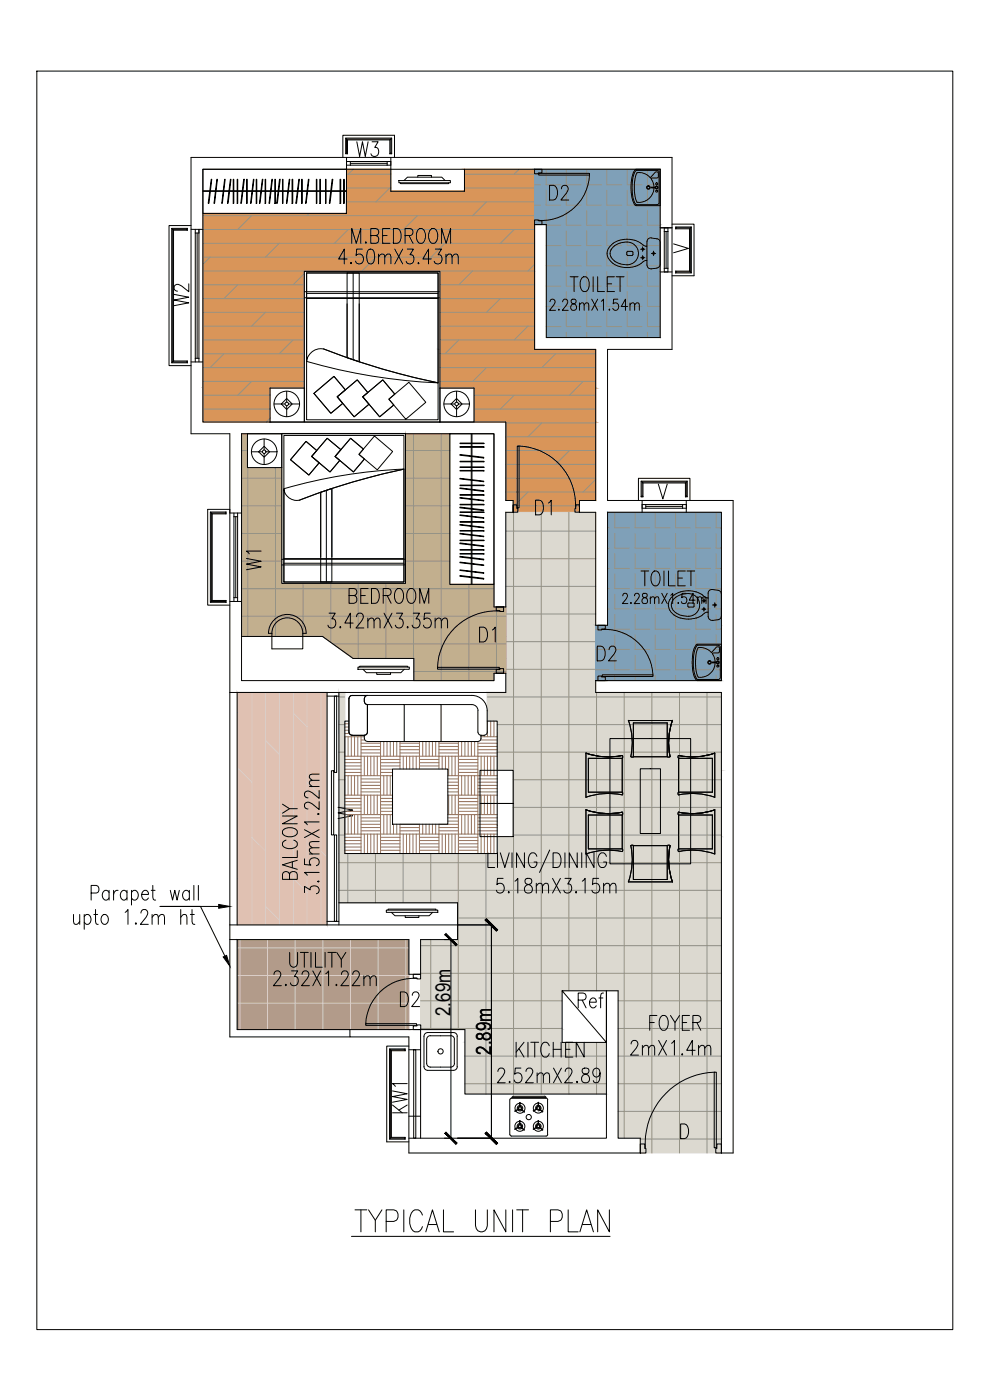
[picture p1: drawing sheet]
<svg xmlns="http://www.w3.org/2000/svg" width="297mm" height="420mm" viewBox="0 0 297 420" stroke-linecap="round" stroke-linejoin="round" font-family="sans-serif">
<defs><g id="words">
<g font-size="8.4">
<text x="105.8" y="48.3">W3</text>
<text x="163.7" y="61.4">D2</text>
<text x="100.5" y="80.4">4.50mX3.43m</text>
<text x="169.7" y="88.9">TOILET</text>
<text x="79.4" y="172.2" transform="rotate(-90 79.4 172.2)">W1</text>
<text x="191.2" y="177.1">TOILET</text>
<text x="103.4" y="182.4">BEDROOM</text>
<text x="97" y="189.8">3.42mX3.35m</text>
<text x="142.5" y="194">D1</text>
<text x="177.8" y="199.7">D2</text>
<text x="96.7" y="269.5" transform="rotate(-90 96.7 269.5)">3.15mX1.22m</text>
<text x="80.8" y="297">2.32X1.22m</text>
<text x="118.9" y="303.4">D2</text>
<text x="172.2" y="303.7">Ref</text>
<text x="193.7" y="310.4">FOYER</text>
<text x="153.5" y="318.6">KITCHEN</text>
<text x="148.2" y="326.3">2.52mX2.89</text>
<text x="123.1" y="335.1" transform="rotate(-90 123.1 335.1)">KW1</text>
</g>
<g font-size="7.9">
<text x="104.4" y="74.1">M.BEDROOM</text>
<text x="57.5" y="93.1" transform="rotate(-90 57.5 93.1)">W2</text>
<text x="159.5" y="155.6">D1</text>
<text x="90" y="265.3" transform="rotate(-90 90 265.3)">BALCONY</text>
<text x="147.8" y="269.2">5.18mX3.15m</text>
<text x="188" y="317.9">2mX1.4m</text>
</g>
<text font-size="7.1" fill="#8f6e61" x="100.2" y="246.9">W</text>
<g font-size="6.6">
<text x="163.7" y="94.2">2.28mX1.54m</text>
<text x="185.6" y="182.4">2.28mX1.54m</text>
</g>
<g font-size="6.2">
<text x="200.7" y="77.3">V</text>
<text x="135.2" y="304.9" transform="rotate(-90 135.2 304.9)">2.69m</text>
<text x="147.4" y="316.5" transform="rotate(-90 147.4 316.5)">2.89m</text>
</g>
</g></defs>
<!-- layer: P-LINE -->
<g fill="#d99559" stroke="#d99559" stroke-width=".3">
<path d="M60.9 64.1h43.1z"/>
<path d="M81 116.5h10.3z"/>
<path d="M132 116.5h46.7z"/>
<path d="M154 150.2h19.9v3.5z"/>
<path d="M104 50.8l13.3 6.6v-6.6zM104 50.8l13.3 6.6h-13.3z"/>
<path d="M139.4 50.8l21 6.6v-6.6zM139.4 50.8l21 6.6h-21z"/>
<path d="M104 57.4h35.4zM104 57.4h35.4z"/>
<path d="M104 57.4l56.4 6.7v-6.7zM104 57.4l56.4 6.7h-56.4z"/>
<path d="M60.9 64.1l99.5 17.3v-17.3zM60.9 64.1l99.5 17.3h-99.5z"/>
<path d="M91.3 81.4h69.1zM91.3 81.4h69.1z"/>
<path d="M132 81.4l28.4 23.5v-23.5zM132 81.4l28.4 23.5h-28.4z"/>
<path d="M60.9 81.4l30.4 35.1v-35.1zM60.9 81.4l30.4 35.1h-30.4z"/>
<path d="M60.9 116.5h20.1zM60.9 116.5h20.1z"/>
<path d="M132 104.9l46.7 11.6v-11.6zM132 104.9l46.7 11.6h-46.7zM132 116.5h46.7z"/>
<path d="M142.2 116.5l36.5 10.2v-10.2zM142.2 116.5l36.5 10.2h-36.5z"/>
<path d="M60.9 116.5l20.1 10.2v-10.2zM60.9 116.5l20.1 10.2h-20.1z"/>
<path d="M151.8 126.7l26.9 23.5v-23.5zM151.8 126.7l26.9 23.5h-26.9z"/>
<path d="M154 150.2v3.5h19.9zM154 153.7h19.9z"/>
</g>
<g fill="none" stroke="#949284" stroke-width=".3">
<path d="M104 52.3h13.3M104 56.4h13.3M106 50.8l-1.5 1.5M116.9 56.4l-4.1 4.2M139.4 52.3h21M139.4 56.4h21M155.7 50.8l-1.4 1.5M160.4 55.5h1.8M163.8 51v4.5M169.9 51v4.5M176 51v4.5h4.4M176 57.1v4.5h4.4"/>
<path d="M182.1 51v4.5h4.4M182.1 57.1v4.5h4.4M188.2 51v4.5h4.4M188.2 57.1v4.5h4.4M194.3 51v4.5h3.8M194.3 57.1v4.5h3.8M60.9 64.7h99.5M60.9 68.9h99.5M60.9 73h99.5M60.9 77.2h99.5M63 77.2l-2.1 2.1M75.5 64.7l-4.2 4.2"/>
<path d="M83.8 73l-4.2 4.2M92.7 64.1l-.6 .6M104 60.6h56.4M104.5 68.9l-4.2 4.1M125.2 64.7l-4.1 4.2M146 60.6l-4.2 4.1M154.3 68.9l-4.2 4.1M160.4 79.3l-2 2M160.4 61.6h1.8M163.8 63.2v4.2M163.9 67.6h4.4M163.9 73.7h4.4"/>
<path d="M163.9 79.8h4.4M169.9 63.2v4.4h4.5M169.9 69.3v4.4h4.5M169.9 75.4v4.4M176 63.2v4.4h4.4M176 69.3v4.4h4.4M176 75.4v4.4M182.1 63.2v4.4h4.4M182.1 69.3v4.4h4.4M182.1 75.4v4.4M188.2 63.2v4.4h4.4M188.2 69.3v4.4h4.4"/>
<path d="M188.2 75.4v4.4h4.4M194.3 63.2v4.4h3.8M194.3 69.3v4.4h3.8M194.3 75.4v4.4h3.8M60.9 81.3h99.5M60.9 85.5h30.4M60.9 89.6h30.4M60.9 93.7h30.4M60.9 97.9h30.4M71.3 85.5l-4.1 4.1M79.6 93.7l-4.1 4.2M91.3 82.1l-3.4 3.4"/>
<path d="M92.1 81.3l-.2 .1M132 85.5h28.4M132 89.6h28.4M132 93.7h28.4M132 97.9h28.4M141.8 81.3l-4.1 4.2M150.1 89.6l-4.1 4.1M158.4 97.9l-4.1 4.1M163.9 85.9h4.4M163.9 98h4.4M169.9 93.6v4.4h4.5M169.9 99.7v1.6"/>
<path d="M176 93.6v4.4h4.4M176 99.7v1.6M182.1 93.6v4.4h4.4M182.1 99.7v1.6M188.2 85.9h4.4M188.2 93.6v4.4h4.4M188.2 99.7v1.6M194.3 81.4v4.5h3.8M194.3 91.9h3.8M194.3 93.6v4.4h3.8M194.3 99.7v1.6M60.9 102h30.4"/>
<path d="M60.9 106.2h30.4M60.9 110.3h30.4M60.9 114.5h30.4M60.9 118.6h20.1M67.2 106.2l-4.2 4.1M75.5 114.5l-4.2 4.1M87.9 102l-4.1 4.2M132 102h28.4M132 106.2h46.7M132 110.3h46.7M132 114.5h46.7M137.7 102l-4.2 4.2"/>
<path d="M142.2 118.6h36.5M146 110.3l-4.2 4.2M154.3 118.6l-4.2 4.2M166.7 106.2l-4.1 4.1M175 114.5l-4.1 4.1M60.9 122.8h20.1M72.5 130.2h1.8v10.1h10.2v35.1h37.2v-45.2h13.3v45.2h13.2v6.8h3.6v19.9h-3.6v2.2h-24v-6.7h-18.2l-9.2-6.6h-24.3zM72.5 135.2h1.8M81 125.5l-1.1 1.2M121.7 135.2h13.3M124.1 130.2v67.4M132.4 130.2v74.1"/>
<path d="M142.2 122.8h36.5M151.8 126.9h26.9M151.8 131.1h26.9M151.8 135.2h26.9M151.8 139.4h26.9M162.6 126.9l-4.2 4.2M170.9 135.2l-4.2 4.2M72.5 143.5h12M72.5 151.8h12M74.3 140.3v50.7M82.6 140.3v50.7M121.7 143.5h13.3"/>
<path d="M121.7 151.8h13.3M151.8 143.5h26.9M151.8 147.7h26.9M151.8 159.4h26.9M154 151.8h19.9M154.1 153.8v174.5M158.4 147.7l-4.1 4.1M162.4 153.8v174.5M170.7 153.8v143.5M178.7 143.9l-3.7 3.8M182.3 158.4h.5M184.4 154v4.4h4.4"/>
<path d="M190.5 154v4.4h4.4M196.6 154v4.4h4.4M202.7 154v4.4h4.4M208.8 154v4.4h4.4M214.8 154v4.4h1.7M72.5 176.7h75.7M72.5 160.1h12M72.5 168.4h12M90.9 175.4v15.6M99.2 175.4v17.3M107.5 175.4v22.2M115.8 175.4v22.2"/>
<path d="M121.7 160.1h13.3M121.7 168.4h13.3M140.7 175.4v28.9M151.8 167.7h26.9M151.8 176h26.9M182.3 164.5h.5M182.3 170.6h.5M182.3 176.7h.5M184.4 160.1v4.4h4.4M184.4 166.2v4.4h4.4M184.4 172.3v4.4M190.5 160.1v4.4h4.4"/>
<path d="M190.5 166.2v4.4M196.6 160.1v4.4h4.4M196.6 166.2v4.4M202.7 160.1v4.4h4.4M202.7 166.2v4.4M208.8 160.1v4.4h4.4M208.8 166.2v4.4h4.4M214.8 160.1v4.4h1.7M214.8 166.2v4.4h1.7M214.8 172.3v4.4h1.7M72.5 185h79.3M99.9 193.3h51.9"/>
<path d="M149 182.2v19.9M151.8 184.3h26.9M151.8 192.6h26.9M178.7 188.8h4.1M182.3 182.8h.5M184.4 184.4v4.4h4.4M184.4 194.9h4.4M190.5 184.4v4.4h4.4M190.5 190.5v4.4h4.4M190.5 196.6v4.4h4.4M196.6 184.4v4.4h4.4M196.6 190.5v4.4h4.4"/>
<path d="M196.6 196.6v4.4h4.4M202.7 184.4v4.4h4.4M202.7 190.5v4.4h4.4M202.7 196.6v4.4h4.4M208.8 184.4v4.4h4.4M208.8 190.5v4.4h4.4M208.8 196.6v4.4h4.4M214.8 182.8h1.7M214.8 184.4v4.4h1.7M214.8 190.5v4.4h1.7M214.8 196.6v4.4h1.7M101.7 209.2h1.8"/>
<path d="M101.7 217.5h1.8M124.2 201.5h27.6M146.2 209.2h70.3M149.2 217.5h67.3M151.8 200.9h26.9M179 207.8v89.5M184.4 201h4.4M184.4 202.6v1.7M187.3 207.8v133.8M190.5 202.6v1.7M195.6 207.8v138.2M196.6 202.6v1.7"/>
<path d="M202.7 202.6v1.7M203.9 207.8v138.2M208.8 202.6v1.7M212.1 207.8v138.2M214.8 202.6v1.7M101.7 225.7h1.8M101.7 234h1.8M149.1 225.7h67.4M154 234h62.5M101.7 250.6h1.8M101.7 258.9h114.8M104.4 256.2v14.7"/>
<path d="M112.6 256.2v14.7M120.9 256.2v14.7M129.2 256.2v14.7M137.5 256.2v52.8M145.8 256.2v72.1M154 242.3h62.5M154 250.6h62.5M101.7 267.2h114.8M137.3 275.5h79.2M126.2 283.8h90.3M126.2 292.1h90.3M129.2 282v27"/>
<path d="M126.2 300.4h42.5M126.2 308.7h42.5M139.5 316.9h42.4M170.7 312.8v15.5M179 312.8v15.5M185.5 300.4h31M185.5 308.7h31M185.5 316.9h31M139.5 325.2h42.4M185.5 325.2h31M185.5 333.5h31M192.1 341.8h24.4"/>
</g>
<g fill="#dcd9d0" stroke="#dcd9d0" stroke-width=".3">
<path d="M101.7 270.9h114.8z"/>
<path d="M126.2 309h13.3z"/>
<path d="M151.8 153.8l26.9 54v-54zM151.8 153.8l26.9 54h-26.9z"/>
<path d="M146.2 207.8l70.3 8.6v-8.6zM146.2 207.8l70.3 8.6h-70.3z"/>
<path d="M101.7 207.8l1.8 8.6v-8.6zM101.7 207.8l1.8 8.6h-1.8z"/>
<path d="M149.2 216.4l67.3 14.8v-14.8zM149.2 216.4l67.3 14.8h-67.5z"/>
<path d="M154 231.2l62.5 19.9v-19.9zM154 231.2l62.5 19.9h-62.5z"/>
<path d="M149.2 251.1l67.3 5.1v-5.1zM149.2 251.1l67.3 5.1h-67.3z"/>
<path d="M101.7 216.4l1.8 39.8v-39.8zM101.7 216.4l1.8 39.8h-1.8z"/>
<path d="M101.7 256.2l114.8 14.7v-14.7zM101.7 256.2l114.8 14.7h-114.8zM101.7 270.9h114.8z"/>
<path d="M137.3 270.9l79.2 11.1v-11.1zM137.3 270.9l79.2 11.1h-79.2z"/>
<path d="M126.2 282l90.3 10.4v-10.4zM126.2 282l90.3 10.4h-90.3z"/>
<path d="M126.2 292.4l90.3 4.9v-4.9zM126.2 292.4l90.3 4.9h-90.3z"/>
<path d="M126.2 297.3l42.5 11.7v-11.7zM126.2 297.3l42.5 11.7h-42.5z"/>
<path d="M139.5 309h29.2zM139.5 309h29.2z"/>
<path d="M139.5 309l29.2 3.8v-3.8zM139.5 309l29.2 3.8h-29.2z"/>
<path d="M139.5 312.8l42.4 15.5v-15.5zM139.5 312.8l42.4 15.5h-42.4z"/>
<path d="M185.5 297.3l31 44.3v-44.3zM185.5 297.3l31 44.3h-31z"/>
<path d="M192.1 341.6l24.4 4.4v-4.4zM192.1 341.6l24.4 4.4h-24.4z"/>
</g>
<path d="M71.2 282l51.5 27v-27zM71.2 282l51.5 27h-51.5z" fill="#b29b8a" stroke="#b29b8a" stroke-width=".3"/>
<path d="M71.2 284.5h51.5M71.2 292.8h51.5M72 282v27M80.3 282v27M88.6 282v27M96.9 282v27M105.2 282v27M113.5 282v27M121.8 282v27M71.2 301.1h51.5" fill="none" stroke="#d9cec9" stroke-width=".3"/>
<g fill="#7fa0b8" stroke="#7fa0b8" stroke-width=".3">
<path d="M182.3 153.8h34.2z"/>
<path d="M160.4 50.8h37.7z"/>
<path d="M160.4 67.4h37.7z"/>
<path d="M182.3 153.8l34.2 33.9v-33.9zM182.3 153.8l34.2 33.9h-34.2z"/>
<path d="M178.7 187.7l37.8 16.6v-16.6zM178.7 187.7l37.8 16.6h-37.8z"/>
<path d="M160.4 50.8l37.7 16.6v-16.6zM160.4 50.8l37.7 16.6h-37.7zM160.4 67.4h37.7z"/>
<path d="M163.9 67.4l34.2 33.9v-33.9zM163.9 67.4l34.2 33.9h-34.2z"/>
</g>
<path d="M71.2 207.8l26.9 69.8v-69.8zM71.2 207.8l26.9 69.8h-26.9z" fill="#e0c1b2" stroke="#e0c1b2" stroke-width=".3"/>
<g fill="none" stroke="#dcccc7" stroke-width=".3">
<path d="M71.2 213.7l.2 .3M71.4 207.8v69.8M75.6 207.8v69.8M79.7 207.8v69.8M83.9 207.8v69.8M88 207.8v69.8M88 214l4.2 4.1M92.2 207.8v69.8M96.3 207.8v69.8M71.4 230.6l4.2 4.1M79.7 222.3l4.2 4.1M75.6 251.3l4.1 4.1"/>
<path d="M71.2 263.5l.2 .2M79.7 272l4.2 4.2"/>
</g>
<g fill="#c2af8e" stroke="#c2af8e" stroke-width=".3">
<path d="M72.5 130.2h1.8z"/>
<path d="M121.7 130.2h13.3z"/>
<path d="M74.3 140.3h10.2z"/>
<path d="M106 197.6h18.2z"/>
<path d="M72.5 130.2l1.8 10.1v-10.1zM72.5 130.2l1.8 10.1h-1.8zM72.5 140.3h1.8zM72.5 140.3h1.8z"/>
<path d="M121.7 130.2l13.3 45.2v-45.2zM121.7 130.2l13.3 45.2h-13.3z"/>
<path d="M121.7 175.4h26.5zM121.7 175.4h26.5z"/>
<path d="M72.5 140.3l12 35.1v-35.1zM72.5 140.3l12 35.1h-12z"/>
<path d="M121.7 175.4h26.5zM84.5 175.4h63.7z"/>
<path d="M72.5 175.4h12zM72.5 175.4h12z"/>
<path d="M72.5 175.4l75.7 6.8v-6.8zM72.5 175.4l75.7 6.8h-75.7z"/>
<path d="M72.5 182.2l79.3 8.8v-8.8zM72.5 182.2l79.3 8.8h-79.3z"/>
<path d="M96.8 191l55 6.6v-6.6zM96.8 191l55 6.6h-45.8z"/>
<path d="M124.2 197.6l27.6 4.5v-4.5zM124.2 197.6l27.6 4.5h-27.6z"/>
<path d="M124.2 202.1l24 2.2v-2.2zM124.2 202.1l24 2.2h-24z"/>
</g>
<!-- layer: soli pipe -->
<g fill="none" stroke="#000" stroke-width=".3">
<path d="M197.5 145.3l1.4 4.4 1.3-4.4M146.4 255.9v4.5h2M149.3 255.9v4.5M150.1 255.9l1.4 4.5 1.3-4.5M153.6 255.9v4.5M157.4 255.9v4.5l-2.4-4.5v4.5M161.1 257a1.19 1.19 0 0 0-1.2-1.1 1.19 1.19 0 0 0-1.2 1.1 2.69 2.69 0 0 0 .9 3.4 1.28 1.28 0 0 0 1.5-1.7h-.9M164.9 255.1l-3 6.7M165.9 255.9h1.2a2.65 2.65 0 0 1 .9 3.9l-.4 .4-.5 .2h-1.2zM169.5 255.9v4.5M173.2 255.9v4.5l-2.4-4.5v4.5M174.5 255.9v4.5"/>
<path d="M178.2 255.9v4.5l-2.3-4.5v4.5M181.9 257a1.19 1.19 0 0 0-1.1-1.1 1.19 1.19 0 0 0-1.2 1.1 2.69 2.69 0 0 0 .8 3.4 1.28 1.28 0 0 0 1.5-1.7h-.8M22.1 274.4l.1 2.8 .9 .2 .8-.8M23.9 274.4v3M25.3 275.1a.98 .98 0 0 1 .9-.7 .98 .98 0 0 1 .9 .7 1.48 1.48 0 0 1-1.1 2.3l-.7-.6M25.3 274.4v4.5M27.3 268l2-.2a1.27 1.27 0 0 0-.4-2.1h-1.6v4.4M28.2 274.4h1.1M28.7 273v3.6l.1 .6 .7 .2M30.8 274.7a.94 .94 0 0 1 1.5 .4 1.48 1.48 0 0 1-1.1 2.3 1.74 1.74 0 0 1-.4-2.7zM32.7 267.8a.98 .98 0 0 0-.9-.6 .98 .98 0 0 0-.9 .6 1.46 1.46 0 0 0 1.1 2.3l.7-.6M32.7 267.2v2.9"/>
<path d="M34.1 267.2v2.9M35.4 267.2a1.2 1.2 0 0 0-1.3 1.2M37.5 273.8l.9-.8v4.4M38.1 267.8l-.7-.6a1.47 1.47 0 0 0-1.3 1.5 1.47 1.47 0 0 0 1.3 1.4l.7-.6M38.1 267.2v2.9M39.5 267.8a.98 .98 0 0 1 .9-.6 .98 .98 0 0 1 .9 .6 1.46 1.46 0 0 1-1.2 2.3l-.6-.6M39.5 267.2v4.4M40.8 277l.1 .2-.1 .2-.2-.2zM42.3 274l.3-.8 1-.2a1.38 1.38 0 0 1 .2 2.3l-1.7 2.1h2.4M42.5 268.4h2a.98 .98 0 0 0-.6-1.1 .98 .98 0 0 0-1.2 .5 1.46 1.46 0 0 0 1.2 2.3l.6-.6M45.4 267.2h1.1M45.6 275.3l.9-.9 .8 .3 .2 2.7"/>
<path d="M45.6 274.4v3M45.8 265.7v3.6l.2 .6 .7 .2M47.5 275.3l.8-.9 .9 .3 .2 2.7M51.1 267.2l.7 2.9 .7-2.9 .6 2.9 .7-2.9M54.2 275.3l.9-.9 .8 .3 .2 2.7M54.2 273v4.4M56.8 267.8a.98 .98 0 0 0-.9-.6 .98 .98 0 0 0-1 .6 1.46 1.46 0 0 0 1.2 2.3l.7-.6M56.8 267.2v2.9M57.1 274.4h1.2M57.6 273v3.6l.2 .6 .7 .2M58.2 265.7v4.4M59.5 265.7v4.4"/>
<path d="M137.3 277.6h10.1v64h-10.1M86.9 285.8v3.2a1.19 1.19 0 0 0 1.2 1.3 1.19 1.19 0 0 0 1.2-1.3v-3.2M90.1 285.8h2.4M91.3 285.8v4.5M93.3 285.8v4.5M94.7 285.8v4.5h2M97.5 285.8v4.5M98.4 285.8h2.4M99.6 285.8v4.5M101 285.8l1.4 2.2v2.3M103.8 285.8l-1.4 2.2M133.3 282h2v59.6h-2"/>
<path d="M204.2 337.3h1.2a2.58 2.58 0 0 1 0 4.4h-1.2zM105.5 371.1h77.5M106.5 363.1h3.6M108.3 363.1v6.6M110.6 363.1l2 3.1v3.5M114.6 363.1l-2 3.1M115.9 366.6h2.3a1.8 1.8 0 0 0 1.3-1.8 1.8 1.8 0 0 0-1.3-1.7h-2.3v6.6M121.2 363.1v6.6M126.7 364.7a1.78 1.78 0 0 0-1.7-1.7 1.78 1.78 0 0 0-1.8 1.7 4.1 4.1 0 0 0 1.3 5 1.86 1.86 0 0 0 2.2-1.6M127.8 369.7l2-6.6 2 6.6M128.5 367.5h2.5M133.1 363.1v6.6h3"/>
<path d="M142.7 363.1v4.7a1.78 1.78 0 0 0 1.7 1.9 1.78 1.78 0 0 0 1.8-1.9v-4.7M151.8 363.1v6.6l-3.6-6.6v6.6M153.8 363.1v6.6M155 363.1h3.6M156.8 363.1v6.6M165.1 366.6h2.3a1.8 1.8 0 0 0 1.4-1.8 1.8 1.8 0 0 0-1.4-1.7h-2.3v6.6M170.5 363.1v6.6h3M174 369.7l2-6.6 2.1 6.6M174.8 367.5h2.5M182.8 363.1v6.6l-3.5-6.6v6.6"/>
</g>
<!-- layer: BALCONY RAILING -->
<path d="M69 207.8v69.8M71.2 207.8v69.8M69 282v29.2h36M71.2 282v27h33.8" fill="none" stroke="#000" stroke-width=".3"/>
<!-- layer: fur -->
<g fill="none" stroke="#000" stroke-width=".3">
<path d="M117.3 50.8v6.6h22.1v-6.6M119.7 54.2h15.4v.7h-15.4zM120.2 54.9v.2h14.4v-.2M121.2 54.2l1.1-1h10.2l1.1 1M125.3 53.2v-.5h4.2v.5M91.3 81.4h40.7v45.3h-40.7zM92 88.1h39.4M92 89.6h39.4M104.1 81.9h3.7v26.7l-3.7-1.2zM81 116.5h10.3v10.2h-10.3zM86 119.6l1.7 1.6-1.7 1.7-1.6-1.7zM86 117.4v3.3"/>
<path d="M94.2 118.1l6-5.2 3.4 4.1-2.4 2.1 1.6 2-3.5 2.9zM101.2 119.1l6-5.1 3.2 3.8-1.6 1.3 1.9 2.2-4.4 3.8zM108.8 119.1l6.1-5.1 3.5 4.3-1.7 1.5 1.5 1.7-4.3 3.6zM132 116.5h10.2v10.2h-10.2zM137 117.4v3.3M74.3 130.2h10.2v10.1h-10.2zM75.4 135.6h3.3M77.6 135.6l1.6-1.7 1.7 1.7-1.7 1.6zM79.2 131.7v3.3M79.2 136.1v3.3M79.8 135.6h3.3M82.2 121.2h3.3"/>
<path d="M84.5 130.1h37.2v45h-37.2zM86 121.8v3.3M86.6 121.2h3.3M91.8 132.5l3.2 2.7-1.5 1.8 2.3 1.9-3.1 3.7-5.5-4.6zM98.2 131.5l4.1 3.5-1.8 2 1.4 1.2-2.9 3.4-5.5-4.6zM105.2 131.5l3.9 3.3-1.4 1.6 1.6 1.4-3.3 3.8-5.5-4.6zM133.2 121.2h3.2M135.3 121.2l1.7-1.6 1.6 1.6-1.6 1.7zM137 121.8v3.3M137.5 121.2h3.3M96.2 147.7l3.4-1.1v28.1h-3.4zM85.2 169h36"/>
<path d="M85.2 167.6h36M72.5 191h24.3M96.8 191l9.2 6.6h18.2v6.7M104.7 209.6v10.2M104.7 219.7a.91 .91 0 0 0 .9 .9M107.4 200.2h15.4v.7h-15.4zM107.9 200.2v-.3h14.4v.3M108.9 200.9l1 1h10.4l1-1M109.3 209.6v1M109.3 210.5a.91 .91 0 0 0 1 1M110.2 219.7a.91 .91 0 0 1-.9 .9M110.2 211.5h11.1v11"/>
<path d="M110.2 211.5v8.3M110.3 208.7a.91 .91 0 0 0-1 .9M113 201.9v.5h4.2v-.5M121.3 211.5h11v11h-11M132.3 211.5h9.3M141.6 208.7h-36a.91 .91 0 0 0-.9 .9M141.6 211.5a1.84 1.84 0 0 1 1.8 1.8v6.5M141.6 208.7a4.6 4.6 0 0 1 4.6 4.6v6.5M143.4 219.7a.91 .91 0 0 0 .9 .9M146.2 219.7a.91 .91 0 0 1-.9 .9M188.5 216.2h13.3M188.6 216.2a20.4 20.4 0 0 1 .7 10.9h.8"/>
<path d="M190 217h10.2v10.1h-10.2zM201.8 216.2a20.3 20.3 0 0 0-.7 10.9h-.9M105.6 220.7h3.7v.9M109.3 221.6a.91 .91 0 0 0 1 .9M110.2 222.5h11.1M117.8 230.8h16.6v16.6h-16.6zM132.3 222.5h11.1M144 231.2h10v9.9h-10zM145.2 220.7h-.9v.9a.91 .91 0 0 1-.9 .9M175.8 226a20.3 20.3 0 0 0 10.9 .7v.8M175.8 226.1v13.2a20.4 20.4 0 0 1 10.9-.7v-.9M176.5 227.6h10.2v10.1h-10.2z"/>
<path d="M183 221.7h24.2v37.5h-24.2zM192.1 230.7h6.1v19.4h-6.1zM203.6 227.6h10.1v10.1h-10.1zM214.5 226.1v13.2a20.4 20.4 0 0 0-10.9-.7v-.9M214.5 226a20.3 20.3 0 0 1-10.9 .7v.8M144 241.1h10v10h-10zM176.5 244.6h10.2v10.2h-10.2zM186.7 244.6v-.9a20.3 20.3 0 0 1-10.9-.7v13.3a20.9 20.9 0 0 1 10.9-.8v-.8M190 253.8h10.2v10.1h-10.2zM190.1 253.8h-.8a20.4 20.4 0 0 1-.7 10.9M200.2 253.8h.9a20.3 20.3 0 0 0 .7 10.9M203.6 244.6v-.9a20.3 20.3 0 0 0 10.9-.7v13.3a20.9 20.9 0 0 0-10.9-.8v-.8"/>
<path d="M203.6 244.6h10.1v10.2h-10.1zM101.7 270.9h35.6v6.7M115.9 273.1h15.5v.7h-15.5zM116.4 273.1v-.3h14.4v.3M117.4 273.8l1.1 1h10.3l1-1M121.6 274.8v.5h4.1v-.5M188.5 264.7h13.3M168.7 297.3h13.2v15.5h-13.2v-15.5l13.2 15.5M126.2 309h13.3v19.3h42.4"/>
<circle cx="79.3" cy="135.6" r="3.8"/>
<circle cx="79.3" cy="135.6" r=".53"/>
<circle cx="86" cy="121.2" r="3.8"/>
<circle cx="86" cy="121.2" r=".53"/>
<circle cx="137" cy="121.2" r="3.8"/>
<circle cx="137" cy="121.2" r=".53"/>
</g>
<!-- layer: DOOR -->
<g fill="none" stroke="#000" stroke-width=".3">
<path d="M160.4 50.8h2.2v1.1l-2.2 .3zM161.6 52h15.3v.5h-15.3zM176.9 52.5a14.3 14.3 0 0 1-15.4 13.6M160.4 66l2.2 .3v1.1h-2.2zM155.2 133.9h.5v18.5h-.5zM155.7 133.9a17.6 17.6 0 0 1 16.9 18.7M154 151.5h1.1l.3 2.2h-1.4zM172.8 151.5h1.1v2.2h-1.4zM148.9 182.2h2.2v1.3l-2.2-.2zM150 183.4a17.5 17.5 0 0 0-18.7 17M179.4 187.7h2.2v1.1l-2.2 .3zM180.5 188.9a14.4 14.4 0 0 1 15.4 13.7"/>
<path d="M131.3 200.3h18.5v.5h-18.5zM148.9 201l2.2-.3v1.4h-2.2zM179.4 202.9l2.2 .3v1.1h-2.2zM180.7 202.5h15.2v.5h-15.2zM124 292.4h2.2v1.4l-2.2-.3zM125.1 293.6a14.3 14.3 0 0 0-15.4 13.7M109.7 307.2h15.3v.5h-15.3zM124 307.9l2.2-.3v1.4h-2.2zM214.3 321.8h.6v22.7h-.6zM214.4 321.8a21.5 21.5 0 0 0-20.8 22.9M192.1 343.3h1.4v1.4h.3v1.3h-1.7zM215.1 343.3h1.4v2.7h-1.7v-1.3h.3z"/>
</g>
<!-- layer: WINDOW -->
<g fill="none" stroke="#000" stroke-width=".3">
<path d="M58.6 68.8v39.8M58.6 69.9h1.1M59.1 69.9v37.6M59.7 68.8v39.8M199.3 68.4h1.1v13.2h-1.1zM199.3 69.5h1.1M199.9 69.5v11M199.3 80.5h1.1M58.6 107.5h1.1M70.2 154v26.5M70.2 155.1h1.1M70.7 155.1v24.3"/>
<path d="M71.3 154v26.5M192.7 151.4h13.3v1.1h-13.3zM193.8 152h11M193.8 151.4v1.1M204.8 151.4v1.1M70.2 179.4h1.1M98.1 208.9h3.6M100.3 208.9h.7v22.9h-.7zM99.4 231.3h.7v19.3h-.7zM100.3 250.6h.7v25.9h-.7zM98.1 276.5h3.6M124.1 315h.7v26.6h-.7z"/>
</g>
<!-- layer: DIMENSION -->
<path d="M65.6 271.4l3.4 .6-3.4 .6zM67 287.2l1-.5 1 3.2z" fill="#000" stroke="#000" stroke-width=".3"/>
<path d="M48 272h17.6M48.2 272h12l7.3 14.9" fill="none" stroke="#000" stroke-width=".3"/>
<!-- layer: 0 -->
<g fill="none" stroke="#000" stroke-width=".3">
<path d="M11 21.3h274.9v377.7h-274.9zM102.9 47.2v-6.6h15.5v6.6M103.7 41.4l.3 .3h13.3M104.3 46.1h-.6v-4.7h13.8v4.7M51.5 68.5v40.4h4.7M51.5 68.5h4.7M51.5 68.5l.6 .6M52.1 69.1v39.2h4.1v.6M52.1 69.1h4.1M56 68.8l.2 .3M56.2 68.5l-.2 .3h-4.2v39.8l.3-.3M56.2 68.5v.6"/>
<path d="M57.3 67.7h-6.6v42h6.6M57.3 68.8h3.6M201.6 67.3h6.6v15.5h-6.6M202.7 68.7v-.6h4.7v13.8h-4.7M202.7 68.7h4.2v12.7M202.7 68.1l.3 .3M203 68.4h4.1l-.2 .3M203 68.4l-.3 .3M207.4 68.1l-.3 .3v13.2h-4.1l-.3-.2M202.7 81.4h4.2M202.7 81.4v.5M203 81.6l-.3 .3"/>
<path d="M206.9 81.4l.5 .5M51.5 108.9l.3-.3h4.2l.2 .3M56.2 108.3l-.2 .3M57.3 108.6h3.6M63.1 153.7l.6 .5M63.7 154.2v26M63.7 154.2h4.1M67.6 154l.2 .2M67.8 153.7h-4.7v27.1h4.7M67.8 153.7l-.2 .3h-4.2v26.5l.3-.3M67.8 153.7v.5M72.5 154h-3.5v-1.1h-6.7v28.7h6.7"/>
<path d="M191.6 150.2v-6.6h15.4v6.6M192.4 149.1v-4.7h13.8v4.7h-.5M192.4 149.1h.5M192.4 144.4l.3 .3M192.7 144.7v4.1l.2 .3M192.7 144.7l.2 .2M192.7 148.8l-.3 .3M192.9 144.9h12.8v4.2M192.9 144.9v4.2M205.7 144.9l.2-.2v4.1M205.9 148.8l.3 .3M205.9 148.8l-.2 .3"/>
<path d="M206.2 144.4l-.3 .3h-13.2M63.7 180.2h4.1M67.6 180.5l.2 .3M67.8 180.2l-.2 .3h-4.2l-.3 .3M67.8 180.2v.6M69 180.5h3.5M116.9 314.8l.5 .5M117.4 315.3v26M117.4 315.3h4.2M121.3 315l.3 .3M121.6 315.3v-.5h-4.7v27.1h4.7v-.6h-4.2M121.6 314.8l-.3 .2h-4.2v26.6l.3-.3"/>
<path d="M122.7 313.9h-6.7v28.8h6.7M121.3 341.6l.3 .3M121.6 341.3l-.3 .3h-4.2l-.2 .3"/>
</g>
<g fill="#000" stroke="#000" stroke-width=".3">
<path d="M145.6 276.1l3.3 3.3 .4-.3zM145.6 276.1l.4-.3 3.3 3.3z"/>
<path d="M145.6 276.1l3.3 3.3 .4-.3zM145.6 276.1l.4-.3 3.3 3.3z"/>
<path d="M133.5 280.5l3.3 3.3 .3-.3zM133.5 280.5l.3-.3 3.3 3.3z"/>
<path d="M133.8 339.8l-.3 .3 3.6 3zM133.5 340.1l3.6 3-.3 .4z"/>
<path d="M145.6 340.1l3.7 3-3.3-3.3zM145.6 340.1l3.7 3-.4 .4z"/>
<path d="M145.6 340.1l3.7 3-3.3-3.3zM145.6 340.1l3.7 3-.4 .4z"/>
</g>
<!-- layer: FURNI -->
<g fill="none" stroke="#000" stroke-width=".3">
<path d="M91.3 87.5h40.5M91.3 89.4h40.5M92 81.9h39.4v44.1h-39.4zM92 81.9h39.4v33a208.3 208.3 0 0 1-34.3-10.2 4.4 4.4 0 0 0-5.1 3.8zM104.1 91.2v16.2M106 81.9v26.1M107.8 91.2v17.4M97 104.7a211.1 211.1 0 0 0 34.4 10.2 167.5 167.5 0 0 1-39.4-6.4M103.6 117l-3.4-4.1-6 5.2 5.1 5.9 3.5-2.9M110.4 117.8l-3.2-3.8-6 5.1 5.1 6 4.4-3.8M116.7 119.8l6-5.1 5.1 6-6 5.1zM118.4 118.3l-3.5-4.3-6.1 5.1 5.1 6 4.3-3.6"/>
<path d="M85.2 130.7h36v44h-36zM95 135.2l-3.2-2.7-4.6 5.5 5.5 4.6 3.1-3.7M102.3 135l-4.1-3.5-4.7 5.5 5.5 4.6 2.9-3.4M109.1 134.8l-3.9-3.3-4.7 5.5 5.5 4.6 3.3-3.8M112.4 130.9l5.4 4.6-4.6 5.5-5.5-4.6zM85.2 146.7a3.8 3.8 0 0 0 5.4 3.1 198 198 0 0 1 30.6-9v33.9h-36zM85.2 146.7a152.1 152.1 0 0 1 36-5.9 197.4 197.4 0 0 0-31.5 9.4M96.2 147.7v19.4M97.9 147.2v27.5M99.6 146.6v20.5M84.5 169.5h37M84.5 167.9h37"/>
</g>
<!-- layer: A-KIT FUR -->
<g fill="none" stroke="#000" stroke-width=".3">
<path d="M60.9 57.2h43.1M60.9 57.4h43.1M63.4 53.8h.1l-.8 7.2h-.2zM65.1 53.8h.1l-.8 7.2h-.2zM67.4 53.8h.2l-.9 7.2h-.2zM69.1 53.8h.2l-.8 7.2h-.3zM70 53.8h.1v7.2h-.1zM71.2 53.8h.1v7.2h-.1zM73.1 53.8h.2l-.9 7.2h-.1zM74 53.8h.2v7.2h-.2zM76 53.8h.2l-.8 7.2h-.2zM76.9 53.8h.1v7.2h-.1z"/>
<path d="M78.7 53.8h.2l-.9 7.2h-.1zM79.5 53.8h.2v7.2h-.2zM81.6 53.8h.1l-.8 7.2h-.2zM82.5 53.8h.1v7.2h-.1zM83.9 53.8h.2l-.9 7.2h-.2zM84.8 53.8h.1v7.2h-.1zM86.8 53.8h.2l-.9 7.2h-.2zM87.6 53.8h.2v7.2h-.2zM89.7 53.8h.1l-.8 7.2h-.2zM90.5 53.8h.2v7.2h-.2zM92.5 53.8h.2l-.8 7.2h-.2zM94.9 53.8h.2v7.2h-.2z"/>
<path d="M96 53.8h.1v7.2h-.1zM97.7 53.8h.1v7.2h-.1zM99.7 53.8h.2l-.9 7.2h-.2zM102 53.8h.2v7.2h-.2zM103.1 53.8h.2v7.2h-.2zM190.5 51l.3-.2h7.3v10.9l-7.5-.1a11.8 11.8 0 0 1-.5-9.9zM190.8 51.2l6.4-.1 .5 .5v9.5l-.6 .3h-6.2a4.9 4.9 0 0 1-1.2-4l.2-4.1zM191.1 51.8a4.5 4.5 0 0 1 4 1.5l1.5-1.7h.7l.2 .2-.1 1.5-2.1 .3a4.5 4.5 0 0 1 .3 4.9 4.5 4.5 0 0 1-4.5 2.2 12.7 12.7 0 0 1 0-8.9zM196.6 56.2h-1.2v.2h1.2M182.6 74.5a3.1 3.1 0 0 0 0 3.1M182.6 77.6a5.4 5.4 0 0 0 3.2 2.4M183.8 74.3a5.5 5.5 0 0 1 6.3-1.1 3.5 3.5 0 0 1 1 4.5 3.5 3.5 0 0 1-4.2 1.6 3.9 3.9 0 0 1-3.8-3.5z"/>
<path d="M188 75.7v.7M188.1 76.4l.3 .3M188.3 76.7h1.3M189.9 76.4l-.3 .3M189.9 75.7l-.3-.3h-1.2l-.3 .3M189.9 75.7v.7M192.2 74.8h1.3M192.2 77.3h1.3M192.3 73l.7 .6M192.4 73a7.2 7.2 0 0 0-9.8 1.5M192.4 79.1l-1.9 .9M192.8 74.1v1.3"/>
<path d="M192.8 76.7v1.2M193 73.5l1.1 .4M194.1 78.2l-.8 .1-.9 .8M195.5 76.1h1.2M196.1 75.4v1.3M198.1 79.3v-6.6a1.06 1.06 0 0 0-1-1l-2-.3-.6 .2-.3 .6-.1 7.4 .2 .6 .5 .4 2.3-.1M198.1 79.3a1.12 1.12 0 0 1-1 1.1M138 138.4h7.2v.2h-7.2zM138 136.4l7.2 .8-.1 .3-7.1-.9zM138 134h7.2v.2h-7.2zM138 133h7.2v.1h-7.2zM141.4 130.2v45.2"/>
<path d="M141.6 130.2v45.2M138 148.4h7.2v.2h-7.2zM138 152.2l7.2 .8-.1 .2-7.1-.8zM138 159.2h7.2v.2h-7.2zM138 146.4l7.2 .9-.1 .2-7.1-.9zM138 141.2h7.2v.2h-7.2zM138 151.3h7.2v.2h-7.2zM138 140.1h7.2v.2h-7.2zM138 143.6l7.2 .8-.1 .2-7.1-.9zM138 157.4l7.2 .8-.1 .2-7.1-.8zM138 149.3l7.2 .9-.1 .1-7.1-.8zM138 145.6h7.2v.2h-7.2z"/>
<path d="M138 156.5h7.2v.2h-7.2zM138 153.6h7.2v.2h-7.2zM138 154.5l7.2 .9-.1 .1-7.1-.8zM138 167l7.2 .8-.1 .2-7.1-.8zM138 166.1h7.2v.2h-7.2zM138 160.1l7.2 .8-.1 .2-7.1-.9zM138 168.7l7.2 .8-.1 .2-7.1-.8zM138 162.9l7.2 .9-.1 .2-7.1-.8zM138 162.1h7.2v.2h-7.2zM138 164.9h7.2v.2h-7.2zM138 171l7.2 .9-.1 .1-7.1-.8zM138 172.7l7.2 .9-.1 .2-7.1-.9z"/>
<path d="M206.5 178.1a3.5 3.5 0 0 1 3.4 4.1 3.5 3.5 0 0 1-4.7 2.6l-.8-.2M212.5 178.1l.1 7.3 .6 .7 .6 .1M213.7 176.9l1.8 .3a1.12 1.12 0 0 1 1 1.1v6.6M202.3 184.6l1.9 .9M208.9 185.5l-2.4 .3-2.3-.3M208.9 193.5l7.6-.2v11l-7.4-.1a5.3 5.3 0 0 1-1.4-4.3 9.3 9.3 0 0 1 1.2-6.4zM209.1 193.8l6.3-.2 .7 .6-.1 9.5-.4 .2h-6.3a10.8 10.8 0 0 1-.2-10.1zM209.5 194.4a4.5 4.5 0 0 1 3.9 1.4l1.6-1.6 .6-.1 .3 .3-.2 1.5-2 .2a4.5 4.5 0 0 1 .3 5 4.5 4.5 0 0 1-4.5 2.1 12.1 12.1 0 0 1 0-8.8zM210.8 184.6l-1.9 .9M213.8 181.6h1.3M214.9 198.7h-1.2v.2h1.3M216.5 184.8a1.12 1.12 0 0 1-1 1.2l-1.8 .2"/>
<circle cx="194.5" cy="56.3" r=".42"/>
<circle cx="194.5" cy="56.3" r=".51"/>
<circle cx="197" cy="55.2" r=".3"/>
<circle cx="197" cy="56.3" r=".3"/>
<circle cx="197" cy="57.4" r=".3"/>
<circle cx="197" cy="56.3" r=".43"/>
<circle cx="192.8" cy="74.8" r=".28"/>
<circle cx="192.8" cy="77.3" r=".28"/>
<circle cx="196.1" cy="76.1" r=".28"/>
<circle cx="212.9" cy="198.8" r=".42"/>
<circle cx="212.9" cy="198.8" r=".54"/>
<circle cx="215.4" cy="198.8" r=".42"/>
<circle cx="215.4" cy="198.8" r=".31"/>
<circle cx="215.4" cy="199.9" r=".31"/>
<circle cx="215.4" cy="197.7" r=".31"/>
</g>
<!-- layer: Dim -->
<path d="M60.9 50.8h43.1l-.1 13.3h-43zM135 130.2h13.2v45.2h-13.2z" fill="none" stroke="#000" stroke-width=".3"/>
<!-- layer: FURN -->
<path d="M81.6 190.1a4.6 4.6 0 0 1 4.6-4.7 4.6 4.6 0 0 1 4.6 4.7M81.6 190.1v4.6h9.2v-4.6M81.6 190.1h-1a5.7 5.7 0 0 1 5.6-5.7 5.7 5.7 0 0 1 5.7 5.7h-1.1" fill="none" stroke="#000" stroke-width=".3"/>
<!-- layer: fur -->
<g fill="none" stroke="#8f6e61" stroke-width=".3">
<path d="M103.5 219.2h1.2M103.5 218.2h1.2M103.5 217.2h1.2M146.3 216.4v4.7M147.2 216.4v4.7M148.2 216.4v4.7M103.5 220.1h1.3M103.5 231.8h4.8M103.5 230.8h4.8M103.5 229.9h4.8M103.5 228.9h4.8M103.5 227.9h4.8"/>
<path d="M104.4 221.1v5.8M104.4 232.8v5.8M105.4 221.1v5.8M105.4 232.8v5.8M106.4 221.1v5.8M106.4 232.8v5.8M107.4 221.1v5.8M107.4 232.8v5.8M108.3 220.7v.4h-4.8v5.8h45.7M108.3 226h5.9M108.3 237.7h5.9M108.3 225h5.9"/>
<path d="M108.3 236.7h5.9M108.3 224h5.9M108.3 235.7h5.9M108.3 223.1h5.9M108.3 234.7h5.9M108.3 222.1h1.1M108.3 233.8h5.9M109.3 220.7v.4h-1v35.1M109.3 226.9v5.9M109.3 238.6v5.9M110.3 226.9v5.9M110.3 238.6v5.9"/>
<path d="M111.3 226.9v5.9M111.3 238.6v5.9M112.2 226.9v5.9M112.2 238.6v5.9M113.2 226.9v5.9M113.2 238.6v5.9M114.2 222.5v33.7M114.2 231.8h3.6M114.2 230.8h3.6M114.2 229.9h5.8M114.2 228.9h5.8M114.2 227.9h5.8"/>
<path d="M114.2 239.6h3.6M115.1 222.5v4.4M115.1 232.8v5.8M116.1 222.5v4.4M116.1 232.8v5.8M117.1 222.5v4.4M117.1 232.8v5.8M117.8 232.8h-14.3v5.8h14.3M118.1 222.5v4.4M119 222.5v4.4M120 222.5v8.3M120 226h5.9"/>
<path d="M120 225h5.9M120 224h5.9M120 223.1h5.9M121 226.9v3.9M122 226.9v3.9M122.9 226.9v3.9M123.9 226.9v3.9M124.9 226.9v3.9M125.9 222.5v8.3M125.9 229.9h5.8M125.9 228.9h5.8M125.9 227.9h5.8"/>
<path d="M126.8 222.5v4.4M127.8 222.5v4.4M128.8 222.5v4.4M129.8 222.5v4.4M130.7 222.5v4.4M131.7 222.5v8.3M131.7 226h5.8M131.7 225h5.8M131.7 224h5.8M131.7 223.1h5.8M132.7 226.9v3.9M133.6 226.9v3.9"/>
<path d="M134.4 232.8h14.8M134.4 238.6h14.8M134.4 237.7h3.1M134.4 236.7h3.1M134.4 235.7h3.1M134.4 234.7h3.1M134.4 233.8h3.1M134.6 226.9v5.9M134.6 238.6v5.9M135.6 226.9v5.9M135.6 238.6v5.9M136.6 226.9v5.9"/>
<path d="M136.6 238.6v5.9M137.5 222.5v33.7M137.5 231.8h5.9M137.5 230.8h5.9M137.5 229.9h5.9M137.5 228.9h5.9M137.5 227.9h5.9M137.5 239.6h5.9M138.5 222.5v4.4M138.5 232.8v5.8M139.5 222.5v4.4M139.5 232.8v5.8"/>
<path d="M140.5 222.5v4.4M140.5 232.8v5.8M141.4 222.5v4.4M141.4 232.8v5.8M142.4 222.5v4.4M142.4 232.8v5.8M143.4 222.5v33.7M143.4 226h5.8M143.4 237.7h5.8M143.4 225h5.8M143.4 236.7h5.8M143.4 224h5.8"/>
<path d="M143.4 235.7h5.8M143.4 223.1h5.8M143.4 234.7h5.8M143.4 233.8h5.8M144.2 222.1h5M144.3 221.1h4.9M144.4 220.7v.4M144.4 226.9v5.9M144.4 238.6v5.9M145.3 220.7v.4M145.3 226.9v5.9M145.3 238.6v5.9"/>
<path d="M146.3 226.9v5.9M146.3 238.6v5.9M147.2 226.9v5.9M147.2 238.6v5.9M148.2 226.9v5.9M148.2 238.6v5.9M103.5 244.5v5.8h45.7M103.5 255.2h4.8M103.5 254.2h4.8M103.5 253.2h4.8M103.5 252.3h4.8M103.5 251.3h4.8"/>
<path d="M104.4 244.5v5.8M105.4 244.5v5.8M106.4 244.5v5.8M107.4 244.5v5.8M108.3 244.5h9.5M108.3 249.3h5.9M108.3 248.4h5.9M108.3 247.4h5.9M108.3 246.4h5.9M108.3 245.4h5.9M109.3 250.3v5.9M110.3 250.3v5.9"/>
<path d="M111.3 250.3v5.9M112.2 250.3v5.9M113.2 250.3v5.9M114.2 243.5h3.6M114.2 255.2h5.8M114.2 242.5h3.6M114.2 254.2h5.8M114.2 241.6h3.6M114.2 253.2h5.8M114.2 240.6h3.6M114.2 252.3h5.8M114.2 251.3h5.8"/>
<path d="M115.1 244.5v5.8M116.1 244.5v5.8M117.1 244.5v5.8M118.1 247.4v2.9M119 247.4v2.9M120 256.2v-8.8h5.9v8.8M120 249.3h5.9M120 248.4h5.9M121 250.3v5.9M122 250.3v5.9M122.9 250.3v5.9M123.9 250.3v5.9"/>
<path d="M124.9 250.3v5.9M125.9 255.2h5.8M125.9 254.2h5.8M125.9 253.2h5.8M125.9 252.3h5.8M125.9 251.3h5.8M126.8 247.4v2.9M127.8 247.4v2.9M128.8 247.4v2.9M129.8 247.4v2.9M130.7 247.4v2.9M131.7 249.3h5.8"/>
<path d="M131.7 248.4h5.8M132.7 250.3v5.9M133.6 250.3v5.9M134.4 244.5h14.8M134.4 246.4h3.1M134.4 245.4h3.1M134.6 250.3v5.9M135.6 250.3v5.9M136.6 250.3v5.9M137.5 247.4h-5.8v8.8M137.5 243.5h5.9M137.5 255.2h5.9"/>
<path d="M137.5 242.5h5.9M137.5 254.2h5.9M137.5 241.6h5.9M137.5 253.2h5.9M137.5 240.6h5.9M137.5 252.3h5.9M137.5 251.3h5.9M138.5 244.5v5.8M139.5 244.5v5.8M140.5 244.5v5.8M141.4 244.5v5.8M142.4 244.5v5.8"/>
<path d="M143.4 249.3h5.8M143.4 248.4h5.8M143.4 247.4h5.8M143.4 246.4h5.8M143.4 245.4h5.8M144.4 250.3v5.9M145.3 250.3v5.9M146.3 250.3v5.9M147.2 250.3v5.9M148.2 250.3v5.9"/>
</g>
<!-- layer: BULDINGS -->
<path d="M104.7 216.4h-1.2v39.8h45.7v-39.8h-3" fill="none" stroke="#000" stroke-width=".3"/>
<!-- layer: HATCH1 -->
<path d="M104.7 209.6v10.2M104.7 219.7a.91 .91 0 0 0 .9 .9M104.7 209.6l.2-.5 .5-.4h4.6l-.5 .4-.2 .5M109.3 209.6v1M109.3 210.5a.91 .91 0 0 0 1 1l-.1 8.3M110.2 219.7a.91 .91 0 0 1-.9 .9M105.6 220.7h3.7" fill="none" stroke="#000" stroke-width=".3"/>
<!-- layer: A-FURN -->
<g fill="none" stroke="#000" stroke-width=".3">
<path d="M129.1 310.9l6.1-.1 .9 .5 .3 .6M129.1 310.8l-.9 .5-.2 .7v7.1l.5 .9 .6 .3M136.3 312v7.2M136.4 319.1l-.3 .7-.9 .5h-6.1M127.2 320.1l.2 .7 .9 .4h7.8l.9-.4 .2-.7M127.2 320.1v-9.1l.2-.7 .9-.4h7.8l.9 .4 .2 .7v9.1M153 330.1v10.4M153 330.1l.5-.5h10.4l.4 .5M154.1 329l-.5 .4h10.2l-.5-.4M154.5 333.4l.1 .1M155.4 338.3l-.9 .6 1-.5M155.4 332.9l-.9 .5"/>
<path d="M155.5 333l-1 .5M155.9 337.4l.1-1.1v1.1M155.9 330.9v1.1M156 330.9v1.1M156.1 330.9h-.1M156.4 338.5l.8 .7M156.5 333l.8 .7-.9-.7M156.5 338.3l.8 .8M157.3 339.1v.1M160.8 333a.83 .83 0 0 1 .4-1.2 .83 .83 0 0 1 1.1 .6 .83 .83 0 0 1-.8 1M161 338.3l-1 .5 1-.4M161 332.8l-1 .6 1-.5"/>
<path d="M161.5 336.3v1.1M161.5 330.8v1.2M161.9 333l1 .6M161.9 338.5l.9 .7M162 338.3l.9 .8M162 332.9l.9 .7M162.9 339.1l-.1 .1M164.3 330.1v10.4M153 340.5l.5 .5h10.4l.4-.5"/>
<circle cx="132.2" cy="315.5" r=".78"/>
<circle cx="156" cy="338" r="1.5"/>
<circle cx="156" cy="338" r=".83"/>
<circle cx="156" cy="338" r=".57"/>
<circle cx="156" cy="338" r=".4"/>
<circle cx="156" cy="332.6" r="1.5"/>
<circle cx="156" cy="332.6" r=".83"/>
<circle cx="156" cy="332.6" r=".57"/>
<circle cx="156" cy="332.6" r=".4"/>
<circle cx="158.6" cy="335.3" r=".78"/>
<circle cx="161.5" cy="332.5" r="1.5"/>
<circle cx="161.5" cy="338" r="1.5"/>
<circle cx="161.5" cy="338" r=".83"/>
<circle cx="161.5" cy="332.5" r=".57"/>
<circle cx="161.5" cy="338" r=".57"/>
<circle cx="161.5" cy="332.5" r=".4"/>
<circle cx="161.5" cy="338" r=".4"/>
</g>
<!-- layer: wall1 -->
<path d="M198.1 68.4h3.5M198.1 81.6h3.5M192.7 150.2v3.6M205.9 150.2v3.6M98.1 207.8v69.8M101.7 207.8v69.8M178.7 204.3v3.5h37.8v138.2h3.5v-195.8h-37.7v-45.3h19.3v-57.7h-144.3v83h11.7v77.6h82.8v-5.7h-3.6v2.2h-75.7v-74.1h75.7v52h3.6v-28.4h2.2v-3.6h-2.2v-23.5h-90.9v-75.9h137.2v50.5h-34.2v-33.9h-3.5v37.5h18.3v45.3h-4.8v3.6h4.8v33.9h3.6v-33.9h34.2v50.5h-37.8h3.6M69 277.6h68.3v4.4h-11.1v10.4h-3.5v-10.4h-53.7zM122.7 315h3.5M122.7 335h3.5M122.7 341.6h59.2v-44.3h3.6v44.3h6.6v4.4h-69.4v-34.8h-17.7v-2.2h21.2v32.6" fill="none" stroke="#000" stroke-width=".3"/>
<use href="#words"/>
</svg>
